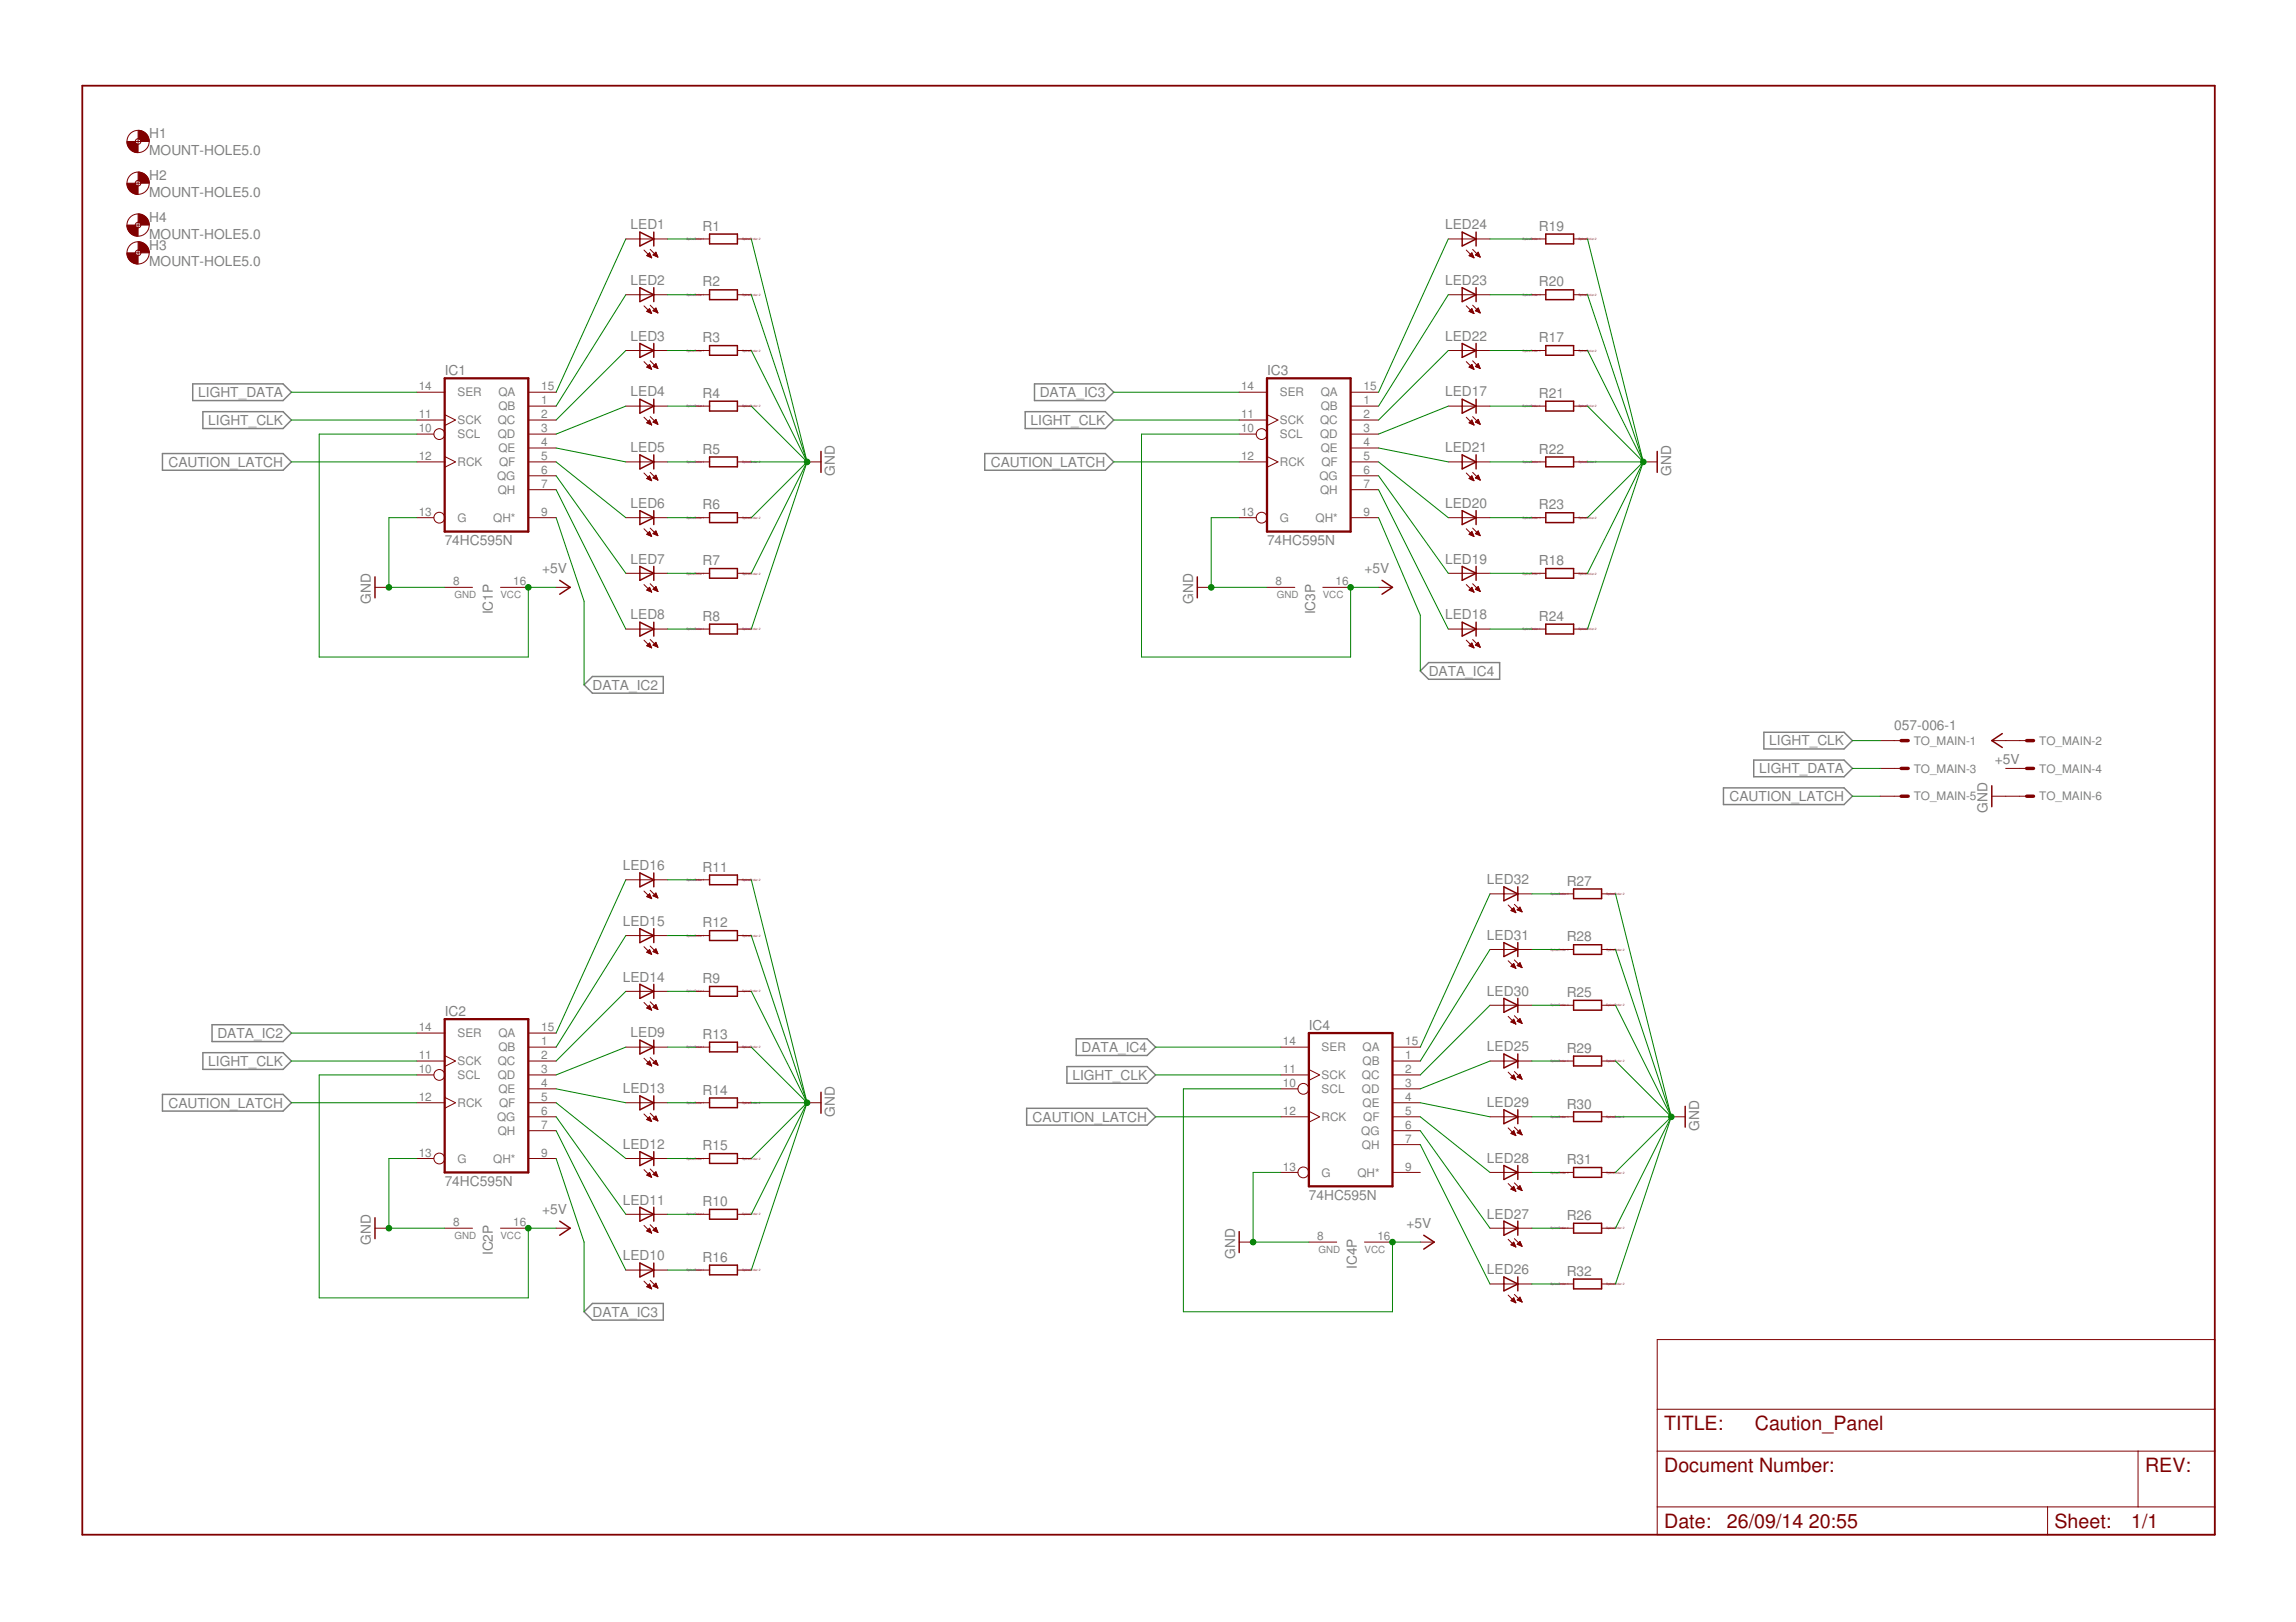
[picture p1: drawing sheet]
<svg xmlns="http://www.w3.org/2000/svg" width="297mm" height="210mm" viewBox="0 0 297 210" stroke-linecap="round" stroke-linejoin="round" font-family="sans-serif">
<defs><g id="words">
<g font-size="2.5" fill="#800000">
<text x="215.3" y="185.1">TITLE:</text>
<text x="227" y="185.1">Caution_Panel</text>
<text x="215.3" y="190.5">Document Number:</text>
<text x="277.5" y="190.5">REV:</text>
<text x="215.3" y="197.7">Date:</text>
<text x="223.4" y="197.7">26/09/14</text>
<text x="234" y="197.7">20:55</text>
<text x="265.8" y="197.7">Sheet:</text>
<text x="275.7" y="197.7">1/1</text>
</g>
<g font-size="1.8" fill="#808080">
<text x="19.3" y="17.9">H1</text>
<text x="19.3" y="20.1">MOUNT-HOLE5.0</text>
<text x="19.3" y="23.3">H2</text>
<text x="19.3" y="25.5">MOUNT-HOLE5.0</text>
<text x="19.3" y="28.7">H4</text>
<text x="81.6" y="29.7">LED1</text>
<text x="90.9" y="29.9">R1</text>
<text x="187" y="29.7">LED24</text>
<text x="199.1" y="29.9">R19</text>
<text x="19.3" y="34.5">MOUNT-HOLE5.0</text>
<text x="19.3" y="30.9">MOUNT-HOLE5.0</text>
<text x="19.3" y="32.3">H3</text>
<text x="81.6" y="36.9">LED2</text>
<text x="90.9" y="37.1">R2</text>
<text x="187" y="36.9">LED23</text>
<text x="199.1" y="37.1">R20</text>
<text x="81.6" y="44.1">LED3</text>
<text x="90.9" y="44.3">R3</text>
<text x="187" y="44.1">LED22</text>
<text x="199.1" y="44.3">R17</text>
<text x="25.6" y="51.4">LIGHT_DATA</text>
<text x="57.5" y="48.5">IC1</text>
<text x="81.6" y="51.3">LED4</text>
<text x="90.9" y="51.5">R4</text>
<text x="134.5" y="51.4">DATA_IC3</text>
<text x="163.9" y="48.5">IC3</text>
<text x="187" y="51.3">LED17</text>
<text x="199.1" y="51.5">R21</text>
<text x="26.9" y="55">LIGHT_CLK</text>
<text x="81.6" y="58.5">LED5</text>
<text x="90.9" y="58.7">R5</text>
<text x="133.3" y="55">LIGHT_CLK</text>
<text x="187" y="58.5">LED21</text>
<text x="199.1" y="58.7">R22</text>
<text x="21.8" y="60.4">CAUTION_LATCH</text>
<text x="81.6" y="65.7">LED6</text>
<text x="90.9" y="65.9">R6</text>
<text x="108" y="61.6" transform="rotate(-90 108 61.6)">GND</text>
<text x="128.2" y="60.4">CAUTION_LATCH</text>
<text x="187" y="65.7">LED20</text>
<text x="199.1" y="65.9">R23</text>
<text x="216.2" y="61.6" transform="rotate(-90 216.2 61.6)">GND</text>
<text x="57.5" y="70.6">74HC595N</text>
<text x="163.9" y="70.6">74HC595N</text>
<text x="70.2" y="74.2">+5V</text>
<text x="81.6" y="72.9">LED7</text>
<text x="90.9" y="73.1">R7</text>
<text x="176.5" y="74.2">+5V</text>
<text x="187" y="72.9">LED19</text>
<text x="199.1" y="73.1">R18</text>
<text x="48" y="78.2" transform="rotate(-90 48 78.2)">GND</text>
<text x="63.8" y="79.5" transform="rotate(-90 63.8 79.5)">IC1P</text>
<text x="81.6" y="80.2">LED8</text>
<text x="90.9" y="80.3">R8</text>
<text x="154.4" y="78.2" transform="rotate(-90 154.4 78.2)">GND</text>
<text x="170.1" y="79.5" transform="rotate(-90 170.1 79.5)">IC3P</text>
<text x="187" y="80.2">LED18</text>
<text x="199.1" y="80.3">R24</text>
<text x="76.6" y="89.3">DATA_IC2</text>
<text x="184.8" y="87.5">DATA_IC4</text>
<text x="245.1" y="94.5">057-006-1</text>
<text x="227.6" y="100.1">LIGHT_DATA</text>
<text x="228.9" y="96.5">LIGHT_CLK</text>
<text x="258.1" y="98.9">+5V</text>
<text x="223.8" y="103.7">CAUTION_LATCH</text>
<text x="257.1" y="105.2" transform="rotate(-90 257.1 105.2)">GND</text>
<text x="80.6" y="112.6">LED16</text>
<text x="90.9" y="112.8">R11</text>
<text x="80.6" y="119.8">LED15</text>
<text x="192.4" y="114.4">LED32</text>
<text x="202.7" y="114.6">R27</text>
<text x="90.9" y="120">R12</text>
<text x="192.4" y="121.6">LED31</text>
<text x="202.7" y="121.8">R28</text>
<text x="57.5" y="131.4">IC2</text>
<text x="80.6" y="127">LED14</text>
<text x="90.9" y="127.2">R9</text>
<text x="192.4" y="128.8">LED30</text>
<text x="202.7" y="129">R25</text>
<text x="26.9" y="137.9">LIGHT_CLK</text>
<text x="28.1" y="134.3">DATA_IC2</text>
<text x="81.6" y="134.2">LED9</text>
<text x="90.9" y="134.4">R13</text>
<text x="139.9" y="136.1">DATA_IC4</text>
<text x="169.3" y="133.2">IC4</text>
<text x="192.4" y="136.1">LED25</text>
<text x="202.7" y="136.2">R29</text>
<text x="21.8" y="143.4">CAUTION_LATCH</text>
<text x="80.6" y="141.5">LED13</text>
<text x="90.9" y="141.6">R14</text>
<text x="138.7" y="139.7">LIGHT_CLK</text>
<text x="192.4" y="143.3">LED29</text>
<text x="202.7" y="143.5">R30</text>
<text x="80.6" y="148.7">LED12</text>
<text x="90.9" y="148.9">R15</text>
<text x="108" y="144.5" transform="rotate(-90 108 144.5)">GND</text>
<text x="133.6" y="145.2">CAUTION_LATCH</text>
<text x="219.8" y="146.3" transform="rotate(-90 219.8 146.3)">GND</text>
<text x="57.5" y="153.5">74HC595N</text>
<text x="80.6" y="155.9">LED11</text>
<text x="169.3" y="155.3">74HC595N</text>
<text x="192.4" y="150.5">LED28</text>
<text x="202.7" y="150.7">R31</text>
<text x="48" y="161.1" transform="rotate(-90 48 161.1)">GND</text>
<text x="70.2" y="157.1">+5V</text>
<text x="90.9" y="156.1">R10</text>
<text x="181.9" y="158.9">+5V</text>
<text x="192.4" y="157.7">LED27</text>
<text x="202.7" y="157.9">R26</text>
<text x="63.8" y="162.4" transform="rotate(-90 63.8 162.4)">IC2P</text>
<text x="80.6" y="163.1">LED10</text>
<text x="90.9" y="163.3">R16</text>
<text x="159.8" y="162.9" transform="rotate(-90 159.8 162.9)">GND</text>
<text x="175.6" y="164.3" transform="rotate(-90 175.6 164.3)">IC4P</text>
<text x="192.4" y="164.9">LED26</text>
<text x="202.7" y="165.1">R32</text>
<text x="76.6" y="170.4">DATA_IC3</text>
</g>
<g font-size="1.5" fill="#808080">
<text x="54.2" y="50.5">14</text>
<text x="59.2" y="51.3">SER</text>
<text x="64.5" y="53.1">QB</text>
<text x="64.5" y="51.3">QA</text>
<text x="70" y="52.3">1</text>
<text x="70" y="50.5">15</text>
<text x="160.6" y="50.5">14</text>
<text x="165.6" y="51.3">SER</text>
<text x="170.9" y="53.1">QB</text>
<text x="170.9" y="51.3">QA</text>
<text x="176.4" y="52.3">1</text>
<text x="176.4" y="50.5">15</text>
<text x="54.2" y="55.9">10</text>
<text x="54.2" y="54.1">11</text>
<text x="54.2" y="59.5">12</text>
<text x="59.2" y="56.7">SCL</text>
<text x="59.2" y="54.9">SCK</text>
<text x="64.4" y="54.9">QC</text>
<text x="64.4" y="56.7">QD</text>
<text x="64.5" y="58.5">QE</text>
<text x="70" y="54.1">2</text>
<text x="70" y="55.9">3</text>
<text x="70" y="57.7">4</text>
<text x="70" y="59.5">5</text>
<text x="160.6" y="55.9">10</text>
<text x="160.6" y="54.1">11</text>
<text x="160.6" y="59.5">12</text>
<text x="165.6" y="56.7">SCL</text>
<text x="165.6" y="54.9">SCK</text>
<text x="170.8" y="54.9">QC</text>
<text x="170.8" y="56.7">QD</text>
<text x="170.9" y="58.5">QE</text>
<text x="176.4" y="54.1">2</text>
<text x="176.4" y="55.9">3</text>
<text x="176.4" y="57.7">4</text>
<text x="176.4" y="59.5">5</text>
<text x="59.2" y="60.3">RCK</text>
<text x="64.3" y="62.1">QG</text>
<text x="64.4" y="63.9">QH</text>
<text x="64.6" y="60.3">QF</text>
<text x="70" y="61.3">6</text>
<text x="70" y="63.1">7</text>
<text x="165.6" y="60.3">RCK</text>
<text x="170.7" y="62.1">QG</text>
<text x="170.8" y="63.9">QH</text>
<text x="171" y="60.3">QF</text>
<text x="176.4" y="61.3">6</text>
<text x="176.4" y="63.1">7</text>
<text x="54.2" y="66.7">13</text>
<text x="59.2" y="67.5">G</text>
<text x="63.8" y="67.5">QH*</text>
<text x="70" y="66.7">9</text>
<text x="160.6" y="66.7">13</text>
<text x="165.6" y="67.5">G</text>
<text x="170.2" y="67.5">QH*</text>
<text x="176.4" y="66.7">9</text>
<text x="58.6" y="75.7">8</text>
<text x="66.4" y="75.7">16</text>
<text x="165" y="75.7">8</text>
<text x="172.8" y="75.7">16</text>
<text x="247.6" y="96.4">TO_MAIN-1</text>
<text x="247.6" y="100">TO_MAIN-3</text>
<text x="263.8" y="96.4">TO_MAIN-2</text>
<text x="263.8" y="100">TO_MAIN-4</text>
<text x="247.6" y="103.6">TO_MAIN-5</text>
<text x="263.8" y="103.6">TO_MAIN-6</text>
<text x="54.2" y="137.1">11</text>
<text x="54.2" y="133.4">14</text>
<text x="59.2" y="137.8">SCK</text>
<text x="59.2" y="134.2">SER</text>
<text x="64.4" y="137.8">QC</text>
<text x="64.5" y="136">QB</text>
<text x="64.5" y="134.2">QA</text>
<text x="70" y="135.2">1</text>
<text x="70" y="137.1">2</text>
<text x="70" y="133.4">15</text>
<text x="166" y="135.2">14</text>
<text x="171" y="136">SER</text>
<text x="176.3" y="137.8">QB</text>
<text x="176.3" y="136">QA</text>
<text x="181.8" y="137.1">1</text>
<text x="181.8" y="135.2">15</text>
<text x="54.2" y="138.9">10</text>
<text x="54.2" y="142.5">12</text>
<text x="59.2" y="139.6">SCL</text>
<text x="59.2" y="143.3">RCK</text>
<text x="64.4" y="139.6">QD</text>
<text x="64.5" y="141.4">QE</text>
<text x="64.6" y="143.3">QF</text>
<text x="70" y="138.9">3</text>
<text x="70" y="140.7">4</text>
<text x="70" y="142.5">5</text>
<text x="166" y="140.7">10</text>
<text x="166" y="138.9">11</text>
<text x="171" y="141.5">SCL</text>
<text x="171" y="139.6">SCK</text>
<text x="176.2" y="139.6">QC</text>
<text x="176.2" y="141.4">QD</text>
<text x="176.3" y="143.3">QE</text>
<text x="181.8" y="138.9">2</text>
<text x="181.8" y="140.7">3</text>
<text x="181.8" y="142.5">4</text>
<text x="54.2" y="149.7">13</text>
<text x="64.3" y="145.1">QG</text>
<text x="64.4" y="146.9">QH</text>
<text x="70" y="144.3">6</text>
<text x="70" y="146.1">7</text>
<text x="70" y="149.7">9</text>
<text x="166" y="144.3">12</text>
<text x="171" y="145.1">RCK</text>
<text x="176.1" y="146.9">QG</text>
<text x="176.2" y="148.7">QH</text>
<text x="176.4" y="145.1">QF</text>
<text x="181.8" y="144.3">5</text>
<text x="181.8" y="146.1">6</text>
<text x="181.8" y="147.9">7</text>
<text x="59.2" y="150.5">G</text>
<text x="63.8" y="150.5">QH*</text>
<text x="166" y="151.5">13</text>
<text x="171" y="152.3">G</text>
<text x="175.6" y="152.3">QH*</text>
<text x="181.8" y="151.5">9</text>
<text x="58.6" y="158.7">8</text>
<text x="66.4" y="158.7">16</text>
<text x="170.4" y="160.5">8</text>
<text x="178.2" y="160.5">16</text>
</g>
<g font-size="1.3" fill="#808080">
<text x="58.8" y="77.4">GND</text>
<text x="64.7" y="77.4">VCC</text>
<text x="165.2" y="77.4">GND</text>
<text x="171.1" y="77.4">VCC</text>
<text x="58.8" y="160.3">GND</text>
<text x="64.7" y="160.3">VCC</text>
<text x="170.6" y="162.1">GND</text>
<text x="176.5" y="162.1">VCC</text>
</g>
<g font-size=".4" fill="#800080">
<text x="88.8" y="31.1">SpiceOrder 1</text>
<text x="96" y="31.1">SpiceOrder 2</text>
<text x="197" y="31.1">SpiceOrder 1</text>
<text x="204.2" y="31.1">SpiceOrder 2</text>
<text x="88.8" y="38.3">SpiceOrder 1</text>
<text x="96" y="38.3">SpiceOrder 2</text>
<text x="197" y="38.3">SpiceOrder 1</text>
<text x="204.2" y="38.3">SpiceOrder 2</text>
<text x="88.8" y="45.5">SpiceOrder 1</text>
<text x="96" y="45.5">SpiceOrder 2</text>
<text x="197" y="45.5">SpiceOrder 1</text>
<text x="204.2" y="45.5">SpiceOrder 2</text>
<text x="88.8" y="52.7">SpiceOrder 1</text>
<text x="96" y="52.7">SpiceOrder 2</text>
<text x="197" y="52.7">SpiceOrder 1</text>
<text x="204.2" y="52.7">SpiceOrder 2</text>
<text x="88.8" y="59.9">SpiceOrder 1</text>
<text x="96" y="59.9">SpiceOrder 2</text>
<text x="197" y="59.9">SpiceOrder 1</text>
<text x="204.2" y="59.9">SpiceOrder 2</text>
<text x="88.8" y="67.1">SpiceOrder 1</text>
<text x="96" y="67.1">SpiceOrder 2</text>
<text x="197" y="67.1">SpiceOrder 1</text>
<text x="204.2" y="67.1">SpiceOrder 2</text>
<text x="88.8" y="74.3">SpiceOrder 1</text>
<text x="96" y="74.3">SpiceOrder 2</text>
<text x="197" y="74.3">SpiceOrder 1</text>
<text x="204.2" y="74.3">SpiceOrder 2</text>
<text x="88.8" y="81.6">SpiceOrder 1</text>
<text x="96" y="81.6">SpiceOrder 2</text>
<text x="197" y="81.6">SpiceOrder 1</text>
<text x="204.2" y="81.6">SpiceOrder 2</text>
<text x="88.8" y="114">SpiceOrder 1</text>
<text x="96" y="114">SpiceOrder 2</text>
<text x="200.6" y="115.8">SpiceOrder 1</text>
<text x="207.8" y="115.8">SpiceOrder 2</text>
<text x="88.8" y="121.2">SpiceOrder 1</text>
<text x="96" y="121.2">SpiceOrder 2</text>
<text x="200.6" y="123">SpiceOrder 1</text>
<text x="207.8" y="123">SpiceOrder 2</text>
<text x="88.8" y="128.4">SpiceOrder 1</text>
<text x="96" y="128.4">SpiceOrder 2</text>
<text x="200.6" y="130.2">SpiceOrder 1</text>
<text x="207.8" y="130.2">SpiceOrder 2</text>
<text x="88.8" y="135.6">SpiceOrder 1</text>
<text x="96" y="135.6">SpiceOrder 2</text>
<text x="200.6" y="137.5">SpiceOrder 1</text>
<text x="207.8" y="137.5">SpiceOrder 2</text>
<text x="88.8" y="142.9">SpiceOrder 1</text>
<text x="96" y="142.9">SpiceOrder 2</text>
<text x="200.6" y="144.7">SpiceOrder 1</text>
<text x="207.8" y="144.7">SpiceOrder 2</text>
<text x="88.8" y="150.1">SpiceOrder 1</text>
<text x="96" y="150.1">SpiceOrder 2</text>
<text x="200.6" y="151.9">SpiceOrder 1</text>
<text x="207.8" y="151.9">SpiceOrder 2</text>
<text x="88.8" y="157.3">SpiceOrder 1</text>
<text x="96" y="157.3">SpiceOrder 2</text>
<text x="200.6" y="159.1">SpiceOrder 1</text>
<text x="207.8" y="159.1">SpiceOrder 2</text>
<text x="88.8" y="164.5">SpiceOrder 1</text>
<text x="96" y="164.5">SpiceOrder 2</text>
<text x="200.6" y="166.3">SpiceOrder 1</text>
<text x="207.8" y="166.3">SpiceOrder 2</text>
</g>
</g></defs>
<g fill="none" stroke="#808080" stroke-width=".19">
<path d="M21 58.7h15.6l1.1 1.1-1.1 1.1h-15.6zM24.9 49.7h11.7l1.1 1.1-1.1 1h-11.7zM26.2 53.3h10.4l1.1 1.1-1.1 1.1h-10.4zM127.4 58.7h15.6l1.1 1.1-1.1 1.1h-15.6zM132.6 53.3h10.4l1.1 1.1-1.1 1.1h-10.4zM133.8 49.7h9.2l1.1 1.1-1.1 1h-9.2zM75.6 88.6l1-1.1h9.2v2.2h-9.2zM183.7 86.8l1.1-1.1h9.2v2.2h-9.2zM226.9 98.4h11.7l1 1-1 1.1h-11.7zM228.2 94.8h10.4l1 1-1 1.1h-10.4zM223 102h15.6l1 1-1 1.1h-15.6zM26.2 136.2h10.4l1.1 1.1-1.1 1.1h-10.4z"/>
<path d="M27.4 132.6h9.2l1.1 1.1-1.1 1.1h-9.2zM138 138h10.4l1.1 1.1-1.1 1.1h-10.4zM139.2 134.4h9.2l1.1 1.1-1.1 1.1h-9.2zM21 141.6h15.6l1.1 1.1-1.1 1.1h-15.6zM132.8 143.4h15.6l1.1 1.1-1.1 1.1h-15.6zM76.6 168.7h9.2v2.1h-9.2l-1-1z"/>
</g>
<path d="M246 95.8h.9M246 99.4h.9M262.2 95.8h.9M262.2 99.4h.9M246 103h.9M262.2 103h.9" fill="none" stroke="#800000" stroke-width=".44"/>
<g fill="none" stroke="#800000" stroke-width=".13">
<path d="M17.5 18.3h.7M17.9 17.9v.8M17.5 32.7h.7M17.5 23.7h.7M17.5 29.1h.7M17.9 23.3v.8M17.9 28.8v.7M17.9 32.4v.7M81 38.1h5.4M81 30.9h5.4M83.3 39.6l1 1M83.3 32.4l1 1"/>
<path d="M83.7 33h.5M83.8 33.1h.4M83.8 33h.3M83.9 32.9h.2M83.9 33.2h.3M83.9 32.8h.2M84 39.9l.3 .7-.6-.3zM84 32.7l-.3 .4 .6 .3M84 32.7l.3 .7M84 32.7h.1M84.1 39.5l1 1M84.1 32.3l1 1"/>
<path d="M84.1 33.3h.2M84.3 33.4h.1M84.5 33l.4-.4 .2 .7zM84.5 33h.5M84.6 32.9h.4M84.6 33h.4M84.7 32.8h.2M84.8 32.7h.1M84.8 39.9h.1M84.8 33.1h.2M85 33.2h.1M90 38.1h1.8"/>
<path d="M90 30.9h1.8M95.4 38.1h1.8M95.4 30.9h1.8M187.4 38.1h5.4M187.4 30.9h5.4M189.7 39.6l1 1M189.7 32.4l1 1M190.1 33h.5M190.1 33.1h.5M190.2 33h.3M190.2 32.9h.3M190.3 33.2h.3"/>
<path d="M190.3 32.8h.2M190.4 32.7h.1M190.4 39.9l.3 .7-.6-.3zM190.4 32.7l-.3 .4 .6 .3M190.4 32.7l.3 .7M190.5 33.3h.1M190.5 39.5l1 1M190.5 32.3l1 1M190.7 33.4h.1M190.9 33l.6 .3M190.9 33l.3-.4 .3 .7M190.9 33h.5"/>
<path d="M191 33h.4M191 32.9h.3M191.1 32.8h.2M191.1 32.7h.2M191.2 39.9h.1M191.2 33.1h.2M191.2 32.7h.1M191.3 33.2h.2M198.2 38.1h1.8M198.2 30.9h1.8M203.6 38.1h1.8M203.6 30.9h1.8"/>
<path d="M53.9 59.8h3.6M53.9 54.4h3.6M53.9 56.2h2.2M53.9 50.8h3.6M57.5 53.7l1.4 .7-1.4 .7M57.5 59.1l1.4 .7-1.4 .7M68.3 59.8h3.6M68.3 52.6h3.6M68.3 54.4h3.6M68.3 56.2h3.6M68.3 58h3.6M68.3 50.8h3.6"/>
<path d="M81 59.8h5.4M81 52.6h5.4M81 45.4h5.4M83.3 54l1 1M83.3 46.8l1 1M83.7 47.5l.3-.3 .3 .6zM83.7 47.5h.5M83.7 40.3h.5M83.7 54.7h.5M83.7 54.8h.5M83.7 40.2h.5M83.8 47.4h.4"/>
<path d="M83.8 54.6h.3M83.8 47.6h.4M83.8 40.2h.3M83.8 47.3h.3M83.9 40.4h.3M83.9 54.5h.2M83.9 40.1h.2M83.9 54.8h.3M83.9 47.3h.2M83.9 54.4h.2M84 40h.1M84 47.6h.2"/>
<path d="M84 47.2h.1M84 54.4h.1M84 54.4l-.3 .3 .6 .3M84 54.4l.3 .6M84.1 40.5h.2M84.1 54.9h.2M84.1 53.9l1 1M84.1 46.7l1 1M84.2 47.7h.1M84.2 40.5h.1M84.3 55h.1M84.5 54.6l.4-.3 .2 .6z"/>
<path d="M84.5 47.4l.4-.3 .2 .6zM84.5 40.2l.4-.3 .2 .6zM84.5 47.4h.5M84.5 54.6h.5M84.5 40.2h.5M84.6 47.3h.4M84.6 54.7h.4M84.6 54.5h.4M84.6 40.1h.3M84.6 47.5h.4M84.6 47.3h.3M84.7 54.4h.2"/>
<path d="M84.7 40h.2M84.7 40.3h.3M84.7 47.2h.2M84.8 54.4h.1M84.8 54.8h.2M84.8 47.1h.1M84.8 54.3h.1M84.8 47.6h.3M84.9 40.4h.2M84.9 54.8h.2M85 47.6h.1M85.1 40.5h.1"/>
<path d="M90 59.8h1.8M90 52.6h1.8M90 45.4h1.8M95.4 59.8h1.8M95.4 52.6h1.8M95.4 45.4h1.8M104.4 59.8h1.8M160.3 59.8h3.6M160.3 54.4h3.6M160.3 56.2h2.2M160.3 50.8h3.6M163.9 53.7l1.4 .7-1.4 .7"/>
<path d="M163.9 59.1l1.4 .7-1.4 .7M174.7 59.8h3.7M174.7 52.6h3.7M174.7 54.4h3.7M174.7 56.2h3.7M174.7 58h3.7M174.7 50.8h3.7M187.4 59.8h5.4M187.4 52.6h5.4M187.4 45.4h5.4M189.7 54l1 1M189.7 46.8l1 1"/>
<path d="M190.1 47.5l.3-.3 .3 .6zM190.1 47.5h.5M190.1 40.3h.5M190.1 54.7h.5M190.1 54.8h.5M190.1 40.2h.4M190.2 47.4h.3M190.2 54.6h.3M190.2 47.6h.4M190.2 40.2h.3M190.2 47.3h.3M190.3 54.5h.2"/>
<path d="M190.3 40.4h.3M190.3 40.1h.2M190.3 54.8h.3M190.3 47.3h.2M190.3 54.4h.2M190.4 40h.1M190.4 47.6h.2M190.4 47.2h.1M190.4 54.4h.1M190.4 54.4l-.3 .3 .6 .3M190.4 54.4l.3 .6M190.4 40.5h.2"/>
<path d="M190.5 54.9h.1M190.5 53.9l1 1M190.5 46.7l1 1M190.5 47.7h.2M190.6 40.5h.1M190.7 55h.1M190.9 47.4h.5M190.9 54.6l.3-.3 .3 .6zM190.9 40.2l.3-.3 .3 .6zM190.9 54.6h.5M190.9 40.2h.5M191 54.7h.4"/>
<path d="M191 47.3h.3M191 54.5h.3M191 40.1h.3M191 47.5h.4M191.1 54.4h.2M191.1 40h.2M191.1 40.3h.3M191.1 47.2h.2M191.2 54.8h.2M191.2 47.1h.1M191.2 54.3h.1M191.2 47.6h.3"/>
<path d="M191.2 47.1l.3 .6-.6-.3zM191.3 40.4h.2M191.3 54.8h.2M191.4 47.6h.1M191.5 40.5h.1M198.2 59.8h1.8M198.2 52.6h1.8M198.2 45.4h1.8M203.6 59.8h1.8M203.6 52.6h1.8M203.6 45.4h1.8M212.6 59.8h1.8"/>
<path d="M48.5 76h1.8M53.9 67h2.2M57.5 76h3.6M64.7 76h3.6M68.3 61.6h3.6M68.3 63.4h3.6M68.3 67h3.6M71.9 76h1.9M81 67h5.4M81 74.2h5.4M83.3 75.6l1 1M83.3 68.4l1 1"/>
<path d="M83.3 61.2l1 1M83.7 69.2l.3-.4 .3 .6zM83.7 61.9l.6 .3M83.7 61.9l.3-.3 .3 .6M83.7 61.9h.5M83.7 69.1h.5M83.7 76.4h.5M83.7 76.3h.5M83.8 61.9h.4M83.8 69h.3M83.8 76.2h.3M83.8 69.2h.4"/>
<path d="M83.8 61.8h.3M83.9 69h.2M83.9 62h.3M83.9 76.2h.2M83.9 76.5h.3M83.9 61.7h.2M83.9 68.9h.2M83.9 76.1h.2M84 69.3h.2M84 61.6h.1M84 68.8h.1M84 76h.1"/>
<path d="M84 76l-.3 .4 .6 .2M84 76l.3 .6M84 62.1h.3M84.1 76.5h.2M84.1 75.5l1 1M84.1 68.3l1 1M84.1 61.1l1 1M84.2 69.4h.1M84.2 62.2h.1M84.3 76.6h.1M84.5 69.1l.4-.4 .2 .6zM84.5 61.8l.4-.3 .2 .6z"/>
<path d="M84.5 69h.5M84.5 76.2h.5M84.5 61.9h.5M84.5 61.8h.5M84.6 76.3h.4M84.6 69h.4M84.6 76.2h.4M84.6 61.7h.3M84.6 69.1h.4M84.6 68.9h.3M84.7 76.1h.2M84.7 61.9h.3"/>
<path d="M84.7 61.6h.2M84.7 68.8h.2M84.8 76h.1M84.8 76.4h.2M84.8 61.6h.1M84.8 68.7h.1M84.8 69.2h.3M84.8 75.9h.1M84.9 75.9l-.4 .4 .6 .2M84.9 75.9l.2 .6M84.9 62h.2M84.9 76.5h.2"/>
<path d="M85 69.3h.1M85.1 62.1h.1M85.1 76.5h.1M90 67h1.8M90 74.2h1.8M95.4 67h1.8M95.4 74.2h1.8M154.9 76h1.8M160.3 67h2.2M163.9 76h3.6M171.1 76h3.6M174.7 61.6h3.7"/>
<path d="M174.7 63.4h3.7M174.7 67h3.7M178.4 76h1.7M187.4 67h5.4M187.4 74.2h5.4M189.7 75.6l1 1M189.7 68.4l1 1M189.7 61.2l1 1M190.1 69.2l.3-.4 .3 .6zM190.1 61.9l.3-.3 .3 .6zM190.1 69.1h.5M190.1 61.9h.5"/>
<path d="M190.1 76.4h.5M190.1 76.3h.5M190.1 61.9h.4M190.2 69h.3M190.2 76.2h.3M190.2 69.2h.4M190.2 61.8h.3M190.2 62h.4M190.3 76.2h.2M190.3 76.5h.3M190.3 61.7h.2M190.3 68.9h.2"/>
<path d="M190.4 76.1h.1M190.4 69.3h.2M190.4 61.6h.1M190.4 68.8h.1M190.4 76h.1M190.4 62.1h.2M190.4 76l-.3 .4 .6 .2M190.4 76l.3 .6M190.5 76.5h.1M190.5 75.5l1 1M190.5 68.3l1 1M190.5 61.1l1 1"/>
<path d="M190.5 69.4h.2M190.6 62.2h.1M190.6 76.6h.1M190.9 69h.5M190.9 69.1l.6 .2M190.9 69.1l.3-.4 .3 .6M190.9 76.2h.5M190.9 61.9h.5M190.9 61.8h.5M191 76.3h.4M191 69h.3M191 76.2h.3"/>
<path d="M191 61.7h.3M191 69.1h.4M191 68.9h.3M191.1 76.1h.2M191.1 61.9h.3M191.1 61.6h.2M191.1 68.8h.2M191.1 76h.2M191.1 76.4h.3M191.2 61.6h.1M191.2 69.2h.3M191.2 68.7h.1"/>
<path d="M191.2 75.9h.1M191.2 75.9l-.3 .4 .6 .2M191.2 75.9l.3 .6M191.2 61.5l.3 .6-.6-.3zM191.3 62h.2M191.3 76.5h.2M191.4 69.3h.1M191.5 62.1h.1M191.5 76.5h.1M198.2 67h1.8M198.2 74.2h1.8M203.6 67h1.8"/>
<path d="M203.6 74.2h1.8M81 81.4h5.4M83.3 82.8l1 1M83.7 83.6l.6 .2M83.7 83.6l.3-.4 .3 .6M83.7 83.6h.5M83.8 83.5h.4M83.8 83.4h.3M83.8 83.7h.4M83.9 83.3h.2M84 83.3h.1M84 83.7h.3"/>
<path d="M84.1 82.8l1 1M84.2 83.8h.1M84.5 83.5l.4-.4 .2 .7zM84.5 83.5h.5M84.6 83.4h.4M84.6 83.3h.3M84.7 83.6h.3M84.7 83.3h.2M84.8 83.2h.1M84.9 83.7h.2M85 83.7h.1M90 81.4h1.8"/>
<path d="M95.4 81.4h1.8M187.4 81.4h5.4M189.7 82.8l1 1M190.1 83.6h.5M190.1 83.6l.6 .2M190.1 83.6l.3-.4 .3 .6M190.1 83.5h.4M190.2 83.7h.4M190.2 83.4h.3M190.3 83.3h.2M190.4 83.3h.1M190.4 83.7h.2"/>
<path d="M190.5 82.8l1 1M190.6 83.8h.1M190.9 83.5l.3-.4 .3 .7zM190.9 83.5h.5M190.9 83.4h.5M191 83.3h.3M191.1 83.6h.3M191.1 83.3h.2M191.2 83.2h.1M191.3 83.7h.2M191.4 83.7h.1M198.2 81.4h1.8"/>
<path d="M203.6 81.4h1.8M243.2 95.8h2.8M243.2 99.4h2.8M257.7 95.8h4.5M259.5 99.4h2.7M81 113.9h5.4M83.3 115.3l1 1M83.7 116h.5M83.7 116.1h.5M83.8 115.9h.3M83.9 115.8h.2M83.9 116.1h.3"/>
<path d="M84 115.7l-.3 .3 .6 .3M84 115.7l.3 .6M84 115.7h.1M84.1 116.2h.2M84.1 115.2l1 1M84.3 116.3h.1M84.5 115.9l.4-.3 .2 .6zM84.5 115.9h.5M84.6 116h.4M84.6 115.8h.4M84.7 115.8h.2M84.8 115.7h.1"/>
<path d="M84.8 116.1h.2M84.8 115.6h.1M84.9 116.1h.2M90 113.9h1.8M95.4 113.9h1.8M192.8 115.7h5.4M195.1 117.1l1 1M195.5 117.8l.6 .3M195.5 117.8l.3-.3 .3 .6M195.5 117.8h.5M195.6 117.7h.3M195.6 117.9h.4"/>
<path d="M195.7 117.6h.2M195.8 118h.2M195.8 117.5h.1M195.9 117l1 1M196 118h.1M196.3 117.7h.5M196.3 117.8l.3-.4 .3 .6zM196.4 117.7h.4M196.4 117.8h.4M196.4 117.6h.3M196.5 117.5h.2M196.6 117.4h.1"/>
<path d="M196.6 117.9h.3M196.8 118h.1M201.8 115.7h1.8M207.2 115.7h1.8M243.2 103h2.8M257.7 103h4.5M53.9 137.3h3.6M53.9 139.1h2.2M53.9 133.7h3.6M57.5 136.6l1.4 .7-1.4 .7M68.3 135.5h3.6M68.3 137.3h3.6"/>
<path d="M68.3 139.1h3.6M68.3 133.7h3.6M81 135.5h5.4M81 128.3h5.4M81 121.1h5.4M83.3 136.9l1 1M83.3 129.7l1 1M83.3 122.5l1 1M83.7 123.2l.6 .3M83.7 123.2l.3-.3 .3 .6M83.7 123.2h.5M83.7 130.4h.5"/>
<path d="M83.7 137.7h.5M83.7 137.6h.5M83.8 123.2h.4M83.8 130.3h.3M83.8 137.5h.3M83.8 130.5h.4M83.8 123.1h.3M83.9 130.3h.2M83.9 123.3h.3M83.9 137.5h.2M83.9 137.8h.3M83.9 123h.2"/>
<path d="M83.9 130.2h.2M84 137.4h.1M84 130.6h.2M84 122.9h.1M84 130.1h.1M84 137.3h.1M84 137.3l-.3 .4 .6 .2M84 137.3l.3 .6M84 130.1l.3 .6-.6-.2zM84 123.4h.3M84.1 137.8h.2M84.1 136.9l1 .9"/>
<path d="M84.1 129.6l1 1M84.1 122.4l1 1M84.2 130.7h.1M84.2 123.5h.1M84.3 137.9h.1M84.5 130.4l.4-.4 .2 .6zM84.5 123.1l.4-.3 .2 .6zM84.5 130.3h.5M84.5 137.5h.5M84.5 123.2h.5M84.5 123.1h.5M84.6 137.6h.4"/>
<path d="M84.6 130.3h.4M84.6 137.5h.3M84.6 123h.3M84.6 130.4h.4M84.6 130.2h.3M84.7 137.4h.2M84.7 123.2h.3M84.7 122.9h.2M84.7 130.1h.2M84.8 137.3h.1M84.8 137.7h.2M84.8 122.9h.1"/>
<path d="M84.8 130.5h.3M84.8 130h.1M84.8 137.2h.1M84.9 137.2l-.4 .4 .6 .2M84.9 137.2l.2 .6M84.9 123.3h.2M84.9 137.8h.2M85 130.6h.1M85 123.4h.1M85.1 137.8h.1M90 135.5h1.8M90 128.3h1.8"/>
<path d="M90 121.1h1.8M95.4 135.5h1.8M95.4 128.3h1.8M95.4 121.1h1.8M165.7 135.5h3.6M165.7 139.1h3.6M169.3 138.4l1.4 .7-1.4 .7M180.1 135.5h3.6M180.1 137.3h3.6M180.1 139.1h3.6M192.8 137.3h5.4M192.8 130.1h5.4"/>
<path d="M192.8 122.9h5.4M195.1 138.7l1 1M195.1 131.5l1 1M195.1 124.3l1 1M195.5 139.5l.3-.4 .3 .6zM195.5 132.2l.3-.3 .3 .6zM195.5 132.3h.5M195.5 139.4h.5M195.5 125h.5M195.5 132.2h.5M195.5 125.1h.5M195.6 139.4h.3"/>
<path d="M195.6 139.5h.4M195.6 124.9h.3M195.6 132.1h.3M195.6 139.3h.3M195.7 132.3h.3M195.7 124.8h.2M195.7 132h.2M195.7 139.2h.2M195.7 125.2h.3M195.8 139.6h.2M195.8 132h.1M195.8 139.1h.1"/>
<path d="M195.8 124.7h.1M195.8 132.4h.2M195.8 124.7l-.3 .4 .6 .2M195.8 124.7l.3 .6M195.9 125.2h.2M195.9 138.7l1 1M195.9 131.4l1 1M195.9 124.2l1 1M196 139.7h.1M196 132.5h.1M196.1 125.3h.1M196.3 139.4l.6 .3"/>
<path d="M196.3 139.4l.3-.4 .3 .7M196.3 132.2l.3-.4 .3 .6zM196.3 139.4h.5M196.3 132.2h.5M196.3 124.9h.5M196.3 132.1h.5M196.4 139.3h.4M196.4 125h.4M196.4 124.8h.3M196.4 132h.3M196.4 139.4h.4M196.4 139.2h.3"/>
<path d="M196.5 124.8h.2M196.5 132h.2M196.5 139.1h.2M196.5 132.3h.3M196.5 124.7h.2M196.6 131.9h.1M196.6 125.1h.2M196.6 139.1h.1M196.6 139.5h.2M196.6 124.6h.1M196.6 124.6l.3 .6-.6-.3zM196.7 132.3h.2"/>
<path d="M196.7 125.2h.2M196.8 139.6h.1M196.9 132.4h.1M201.8 137.3h1.8M201.8 130.1h1.8M201.8 122.9h1.8M207.2 137.3h1.8M207.2 130.1h1.8M207.2 122.9h1.8M48.5 158.9h1.8M53.9 142.7h3.6M53.9 149.9h2.2"/>
<path d="M57.5 158.9h3.6M57.5 142l1.4 .7-1.4 .7M64.7 158.9h3.6M68.3 142.7h3.6M68.3 140.9h3.6M68.3 144.5h3.6M68.3 146.3h3.6M68.3 149.9h3.6M71.9 158.9h1.9M81 142.7h5.4M81 149.9h5.4M81 157.1h5.4"/>
<path d="M83.3 158.6l1 1M83.3 151.4l1 1M83.3 144.2l1 .9M83.7 159.3l.3-.4 .3 .7zM83.7 152.1l.3-.4 .3 .7zM83.7 144.9l.3-.4 .3 .6zM83.7 144.9h.5M83.7 159.3h.5M83.7 152.1h.5M83.7 159.2h.5M83.8 144.8h.4M83.8 152.1h.4"/>
<path d="M83.8 152h.3M83.8 159.2h.3M83.8 144.9h.4M83.8 144.7h.3M83.9 151.9h.2M83.9 159.1h.2M83.9 159.4h.3M83.9 144.7h.2M83.9 151.8h.2M84 159h.1M84 152.2h.2M84 144.6h.1"/>
<path d="M84 151.7h.1M84 145h.3M84.1 159.5h.2M84.1 158.5l1 1M84.1 151.3l1 1M84.1 144.1l1 1M84.1 152.3h.2M84.2 145.1h.1M84.2 159.6h.1M84.5 152l.4-.4 .2 .7zM84.5 144.8l.4-.4 .2 .7zM84.5 152h.5"/>
<path d="M84.5 144.8h.5M84.5 159.2h.5M84.6 159.2h.4M84.6 144.7h.4M84.6 151.9h.4M84.6 159.1h.3M84.6 152.1h.4M84.6 144.7h.3M84.7 151.8h.2M84.7 159h.2M84.7 144.9h.3M84.7 144.6h.2"/>
<path d="M84.7 159.3h.3M84.7 151.7h.2M84.8 158.9h.1M84.8 144.5h.1M84.8 152.1h.3M84.8 151.7h.1M84.9 158.9l-.4 .3 .6 .3M84.9 158.9l.2 .6M84.9 144.9h.2M84.9 159.4h.2M85 152.2h.1M85 145h.1"/>
<path d="M85.1 159.5h.1M90 142.7h1.8M90 149.9h1.8M90 157.1h1.8M95.4 142.7h1.8M95.4 149.9h1.8M95.4 157.1h1.8M104.4 142.7h1.8M165.7 140.9h2.2M165.7 144.5h3.6M165.7 151.7h2.2M169.3 143.8l1.4 .7-1.4 .7"/>
<path d="M180.1 142.7h3.6M180.1 140.9h3.6M180.1 144.5h3.6M180.1 146.3h3.6M180.1 148.1h3.6M180.1 151.7h3.6M192.8 158.9h5.4M192.8 144.5h5.4M192.8 151.7h5.4M195.1 153.2l1 1M195.1 146l1 1M195.5 153.9l.6 .3"/>
<path d="M195.5 153.9l.3-.4 .3 .7M195.5 153.9h.5M195.5 146.6h.5M195.5 153.8h.5M195.5 146.7h.5M195.6 146.6h.3M195.6 153.7h.3M195.6 154h.4M195.7 146.5h.2M195.7 153.7h.2M195.7 146.8h.3M195.7 146.4h.2"/>
<path d="M195.8 153.6h.1M195.8 146.3h.1M195.8 154.1h.2M195.8 146.3l-.3 .4 .6 .3M195.8 146.3l.3 .7M195.9 146.9h.2M195.9 153.1l1 1M195.9 145.9l1 1M196 154.1h.1M196.1 146.9h.1M196.3 153.8h.5M196.3 146.6h.5"/>
<path d="M196.3 153.7h.5M196.4 146.6h.4M196.4 146.5h.3M196.4 153.7h.3M196.5 146.4h.2M196.5 153.9h.3M196.5 153.6h.2M196.6 146.3h.1M196.6 146.7h.2M196.6 153.5h.1M196.6 146.2h.1M196.6 153.4l.3 .7-.6-.3z"/>
<path d="M196.6 146.2l.3 .7-.6-.3zM196.7 154h.2M196.7 146.8h.2M196.8 154.1h.1M196.9 146.9h.1M201.8 158.9h1.8M201.8 144.5h1.8M201.8 151.7h1.8M207.2 158.9h1.8M207.2 144.5h1.8M207.2 151.7h1.8M216.2 144.5h1.8"/>
<path d="M81 164.4h5.4M83.3 165.8l1 1M83.7 166.5h.5M83.8 166.4h.4M83.8 166.6h.4M83.8 166.3h.3M83.9 166.3h.2M84 166.2h.1M84 166.7h.2M84 166.2l.3 .6-.6-.3zM84.1 165.7l1 1M84.2 166.7h.1"/>
<path d="M84.5 166.4l.4-.3 .2 .6zM84.5 166.4h.5M84.6 166.3h.4M84.6 166.3h.3M84.7 166.5h.3M84.7 166.2h.2M84.8 166.1h.1M84.9 166.6h.2M85 166.7h.1M90 164.4h1.8M95.4 164.4h1.8M160.3 160.7h1.8"/>
<path d="M169.3 160.7h3.6M176.5 160.7h3.6M183.7 160.7h1.8M192.8 166.2h5.4M195.1 167.6l1 1M195.1 160.4l1 1M195.5 161.1h.5M195.5 168.3h.5M195.6 161.2h.4M195.6 161h.3M195.6 168.2h.3M195.6 160.9h.3"/>
<path d="M195.7 168.1h.2M195.7 168.4h.3M195.7 160.8h.2M195.7 168h.2M195.8 161.2h.2M195.8 160.8h.1M195.8 168l-.3 .3 .6 .3M195.8 168l.3 .6M195.8 168h.1M195.8 160.7l.3 .7-.6-.3zM195.9 168.5h.2M195.9 167.5l1 1"/>
<path d="M195.9 160.3l1 1M195.9 161.3h.2M196.1 168.6h.1M196.3 161l.6 .3M196.3 161l.3-.3 .3 .6M196.3 161h.5M196.3 168.2h.5M196.4 168.3h.4M196.4 160.9h.4M196.4 168.1h.3M196.4 161.1h.4M196.4 160.8h.3"/>
<path d="M196.5 168h.2M196.5 160.8h.2M196.6 168.3h.2M196.6 168h.1M196.6 160.7h.1M196.6 161.2h.2M196.6 167.9l-.3 .3 .6 .3M196.6 167.9l.3 .6M196.6 167.9h.1M196.7 168.4h.2M196.8 161.2h.1M196.9 168.5h.1"/>
<path d="M201.8 166.2h1.8M207.2 166.2h1.8M214.4 173.4h72.1v25.2h-72.1zM214.4 187.8h72.1M214.4 195h72.1M214.4 182.4h72.1M264.9 195v3.6M276.6 187.8v7.2"/>
<circle cx="17.9" cy="18.3" r="1.44"/>
<circle cx="17.9" cy="18.3" r=".36"/>
<circle cx="17.9" cy="23.7" r="1.44"/>
<circle cx="17.9" cy="32.7" r="1.44"/>
<circle cx="17.9" cy="29.1" r="1.44"/>
<circle cx="17.9" cy="29.1" r=".36"/>
<circle cx="17.9" cy="32.7" r=".36"/>
<circle cx="17.9" cy="23.7" r=".36"/>
<circle cx="56.8" cy="56.2" r=".7"/>
<circle cx="163.2" cy="56.2" r=".7"/>
<circle cx="56.8" cy="67" r=".7"/>
<circle cx="163.2" cy="67" r=".7"/>
<circle cx="56.8" cy="139.1" r=".7"/>
<circle cx="56.8" cy="149.9" r=".7"/>
<circle cx="168.6" cy="140.9" r=".7"/>
<circle cx="168.6" cy="151.7" r=".7"/>
</g>
<g fill="none" stroke="#800000" stroke-width=".19">
<path d="M82.8 30l1.8 .9-1.8 .9zM82.8 37.2l1.8 .9-1.8 .9zM84.6 30v1.8M84.6 37.2v1.8M91.8 30.3h3.6v1.3h-3.6zM91.8 37.5h3.6v1.3h-3.6zM189.2 30l1.8 .9-1.8 .9zM189.2 37.2l1.8 .9-1.8 .9zM191 30v1.8M191 37.2v1.8M200 30.3h3.6v1.3h-3.6zM200 37.5h3.6v1.3h-3.6z"/>
<path d="M82.8 51.7l1.8 .9-1.8 .9zM82.8 44.4l1.8 1-1.8 .8zM82.8 58.9l1.8 .9-1.8 .9zM84.6 44.4v1.8M84.6 51.7v1.8M84.6 58.9v1.8M91.8 44.7h3.6v1.3h-3.6zM91.8 51.9h3.6v1.3h-3.6zM91.8 59.1h3.6v1.3h-3.6zM106.2 58.4v2.7M189.2 51.7l1.8 .9-1.8 .9zM189.2 44.4l1.8 1-1.8 .8z"/>
<path d="M189.2 58.9l1.8 .9-1.8 .9zM191 44.4v1.8M191 51.7v1.8M191 58.9v1.8M200 44.7h3.6v1.3h-3.6zM200 51.9h3.6v1.3h-3.6zM200 59.1h3.6v1.3h-3.6zM214.4 58.4v2.7M48.5 74.7v2.7M72.4 75.1l1.4 .9-1.4 .9M82.8 66.1l1.8 .9-1.8 .9zM82.8 73.3l1.8 .9-1.8 .9z"/>
<path d="M84.6 66.1v1.8M84.6 73.3v1.8M91.8 66.4h3.6v1.2h-3.6zM91.8 73.6h3.6v1.2h-3.6zM154.9 74.7v2.7M178.8 75.1l1.3 .9-1.3 .9M189.2 66.1l1.8 .9-1.8 .9zM189.2 73.3l1.8 .9-1.8 .9zM191 66.1v1.8M191 73.3v1.8M200 73.6h3.6v1.2h-3.6zM200 66.4h3.6v1.2h-3.6z"/>
<path d="M82.8 80.5l1.8 .9-1.8 .9zM84.6 80.5v1.8M91.8 80.8h3.6v1.2h-3.6zM189.2 80.5l1.8 .9-1.8 .9zM191 80.5v1.8M200 80.8h3.6v1.2h-3.6zM259 94.9l-1.3 .9 1.3 .9M82.8 113l1.8 .9-1.8 .9zM84.6 113v1.8M91.8 113.2h3.6v1.3h-3.6zM194.6 114.8l1.8 .9-1.8 .9zM196.4 114.8v1.8"/>
<path d="M203.6 115h3.6v1.3h-3.6zM257.7 101.7v2.7M82.8 120.2l1.8 .9-1.8 .9zM82.8 127.4l1.8 .9-1.8 .9zM82.8 134.6l1.8 .9-1.8 .9zM84.6 120.2v1.8M84.6 127.4v1.8M84.6 134.6v1.8M91.8 120.4h3.6v1.3h-3.6zM91.8 127.7h3.6v1.2h-3.6zM91.8 134.9h3.6v1.2h-3.6zM194.6 136.4l1.8 .9-1.8 .9z"/>
<path d="M194.6 122l1.8 .9-1.8 .9zM194.6 129.2l1.8 .9-1.8 .9zM196.4 122v1.8M196.4 129.2v1.8M196.4 136.4v1.8M203.6 122.3h3.6v1.2h-3.6zM203.6 129.5h3.6v1.2h-3.6zM203.6 136.7h3.6v1.2h-3.6zM48.5 157.6v2.7M72.4 158l1.4 .9-1.4 1M82.8 141.8l1.8 .9-1.8 .9zM82.8 149l1.8 .9-1.8 .9z"/>
<path d="M82.8 156.2l1.8 .9-1.8 .9zM84.6 141.8v1.8M84.6 149v1.8M84.6 156.2v1.8M91.8 142.1h3.6v1.2h-3.6zM91.8 149.3h3.6v1.3h-3.6zM91.8 156.5h3.6v1.3h-3.6zM106.2 141.4v2.7M160.3 159.4v2.7M184.2 159.9l1.3 .8-1.3 .9M194.6 143.6l1.8 .9-1.8 .9zM194.6 150.8l1.8 .9-1.8 .9z"/>
<path d="M194.6 158l1.8 .9-1.8 1zM196.4 143.6v1.8M196.4 150.8v1.8M196.4 158v1.9M203.6 143.9h3.6v1.2h-3.6zM203.6 151.1h3.6v1.3h-3.6zM203.6 158.3h3.6v1.3h-3.6zM218 143.2v2.7M82.8 163.4l1.8 1-1.8 .8zM84.6 163.4v1.8M91.8 163.7h3.6v1.3h-3.6zM194.6 165.2l1.8 1-1.8 .8z"/>
<path d="M196.4 165.2v1.8M203.6 165.5h3.6v1.3h-3.6z"/>
</g>
<path d="M57.5 49h10.8v19.8h-10.8zM163.9 49h10.8v19.8h-10.8zM57.5 131.9h10.8v19.8h-10.8zM169.3 133.7h10.8v19.8h-10.8z" fill="none" stroke="#800000" stroke-width=".3"/>
<path d="M10.6 11.1h275.9v187.5h-275.9z" fill="none" stroke="#800000" stroke-width=".23"/>
<g fill="#800000" stroke="#800000" stroke-width=".13">
<path d="M17.9 16.9a1.41 1.41 0 0 1 1.4 1.4h-1.1a.36 .36 0 0 0-.3-.4z" fill-rule="evenodd"/>
<path d="M16.4 18.3h1.1a.36 .36 0 0 0 .4 .4v1a1.41 1.41 0 0 1-1.5-1.4z" fill-rule="evenodd"/>
<path d="M17.9 22.3a1.45 1.45 0 0 1 1.4 1.4h-1.1a.36 .36 0 0 0-.3-.4z" fill-rule="evenodd"/>
<path d="M16.4 23.7h1.1a.36 .36 0 0 0 .4 .4v1.1a1.41 1.41 0 0 1-1.5-1.5z" fill-rule="evenodd"/>
<path d="M17.9 31.3a1.45 1.45 0 0 1 1.4 1.4h-1.1a.36 .36 0 0 0-.3-.3z" fill-rule="evenodd"/>
<path d="M16.4 32.7h1.1a.36 .36 0 0 0 .4 .4v1.1a1.38 1.38 0 0 1-1.5-1.5z" fill-rule="evenodd"/>
<path d="M17.9 27.7a1.41 1.41 0 0 1 1.4 1.4h-1.1a.36 .36 0 0 0-.3-.3z" fill-rule="evenodd"/>
<path d="M16.4 29.1h1.1a.36 .36 0 0 0 .4 .4v1.1a1.41 1.41 0 0 1-1.5-1.5z" fill-rule="evenodd"/>
</g>
<g fill="none" stroke="#008000" stroke-width=".13">
<path d="M81 30.9l-9.1 19.9M81 38.1l-9.1 14.5M86.4 30.9h3.6M86.4 38.1h3.6M97.2 38.1l7.2 21.7M97.2 30.9l7.2 28.9M187.4 30.9l-9 19.9M187.4 38.1l-9 14.5M192.8 30.9h5.4M192.8 38.1h5.4M205.4 38.1l7.2 21.7M205.4 30.9l7.2 28.9"/>
<path d="M37.7 59.8h16.2M37.7 54.4h16.2M37.7 50.8h16.2M53.9 56.2h-12.6v28.8h27v-9h3.6M71.9 58l9.1 1.8M71.9 59.8l9.1 7.2M81 45.4l-9.1 9M81 52.6l-9.1 3.6M86.4 59.8h3.6M86.4 45.4h3.6M86.4 52.6h3.6M97.2 59.8h7.2"/>
<path d="M97.2 52.6l7.2 7.2M97.2 45.4l7.2 14.4M104.4 59.8l-7.2 21.6M104.4 59.8l-7.2 14.4M104.4 59.8l-7.2 7.2M144.1 59.8h16.2M144.1 54.4h16.2M144.1 50.8h16.2M160.3 56.2h-12.6v28.8h27v-9h3.7M178.4 58l9 1.8M178.4 59.8l9 7.2M187.4 45.4l-9 9"/>
<path d="M187.4 52.6l-9 3.6M192.8 59.8h5.4M192.8 45.4h5.4M192.8 52.6h5.4M205.4 59.8h7.2M205.4 52.6l7.2 7.2M205.4 45.4l7.2 14.4M212.6 59.8l-7.2 21.6M212.6 59.8l-7.2 14.4M212.6 59.8l-7.2 7.2M53.9 67h-3.6v9h7.2M71.9 61.6l9.1 12.6"/>
<path d="M71.9 63.4l9.1 18M71.9 67l3.7 10.8v10.8M86.4 67h3.6M86.4 74.2h3.6M160.3 67h-3.6v9h7.2M178.4 61.6l9 12.6M178.4 63.4l9 18M178.4 67l5.3 12.6v7.2M192.8 67h5.4M192.8 74.2h5.4M86.4 81.4h3.6M192.8 81.4h5.4"/>
<path d="M239.6 95.8h3.6M239.6 99.4h3.6M81 113.9l-9.1 19.8M86.4 113.9h3.6M97.2 113.9l7.2 28.8M192.8 115.7l-9.1 19.8M198.2 115.7h3.6M209 115.7l7.2 28.8M239.6 103h3.6M37.7 137.3h16.2M37.7 133.7h16.2M53.9 139.1h-12.6v28.9h27v-9.1h3.6"/>
<path d="M81 121.1l-9.1 14.4M81 128.3l-9.1 9M81 135.5l-9.1 3.6M86.4 121.1h3.6M86.4 128.3h3.6M86.4 135.5h3.6M97.2 135.5l7.2 7.2M97.2 128.3l7.2 14.4M97.2 121.1l7.2 21.6M149.5 139.1h16.2M149.5 135.5h16.2M192.8 122.9l-9.1 14.4"/>
<path d="M192.8 130.1l-9.1 9M192.8 137.3l-9.1 3.6M198.2 137.3h3.6M198.2 122.9h3.6M198.2 130.1h3.6M209 137.3l7.2 7.2M209 130.1l7.2 14.4M209 122.9l7.2 21.6M37.7 142.7h16.2M53.9 149.9h-3.6v9h7.2M71.9 140.9l9.1 1.8M71.9 142.7l9.1 7.2"/>
<path d="M71.9 144.5l9.1 12.6M71.9 146.3l9.1 18.1M71.9 149.9l3.7 10.8v9.1M86.4 149.9h3.6M86.4 142.7h3.6M86.4 157.1h3.6M97.2 142.7h7.2M104.4 142.7l-7.2 21.7M104.4 142.7l-7.2 14.4M104.4 142.7l-7.2 7.2M149.5 144.5h16.2M165.7 151.7h-3.6v9h7.2"/>
<path d="M165.7 140.9h-12.6v28.9h27v-9.1h3.6M183.7 142.7l9.1 1.8M183.7 144.5l9.1 7.2M183.7 146.3l9.1 12.6M183.7 148.1l9.1 18.1M198.2 158.9h3.6M198.2 151.7h3.6M198.2 144.5h3.6M209 144.5h7.2M216.2 144.5l-7.2 21.7M216.2 144.5l-7.2 14.4M216.2 144.5l-7.2 7.2"/>
<path d="M86.4 164.4h3.6M198.2 166.2h3.6"/>
</g>
<g fill="#008000" stroke="#008000" stroke-width=".13">
<circle cx="50.3" cy="76" r=".36"/>
<circle cx="104.4" cy="59.8" r=".36"/>
<circle cx="50.3" cy="158.9" r=".36"/>
<circle cx="104.4" cy="142.7" r=".36"/>
<circle cx="156.7" cy="76" r=".36"/>
<circle cx="212.6" cy="59.8" r=".36"/>
<circle cx="162.1" cy="160.7" r=".36"/>
<circle cx="216.2" cy="144.5" r=".36"/>
<circle cx="68.3" cy="76" r=".36"/>
<circle cx="68.3" cy="158.9" r=".36"/>
<circle cx="174.7" cy="76" r=".36"/>
<circle cx="180.1" cy="160.7" r=".36"/>
</g>
<use href="#words"/>
</svg>
